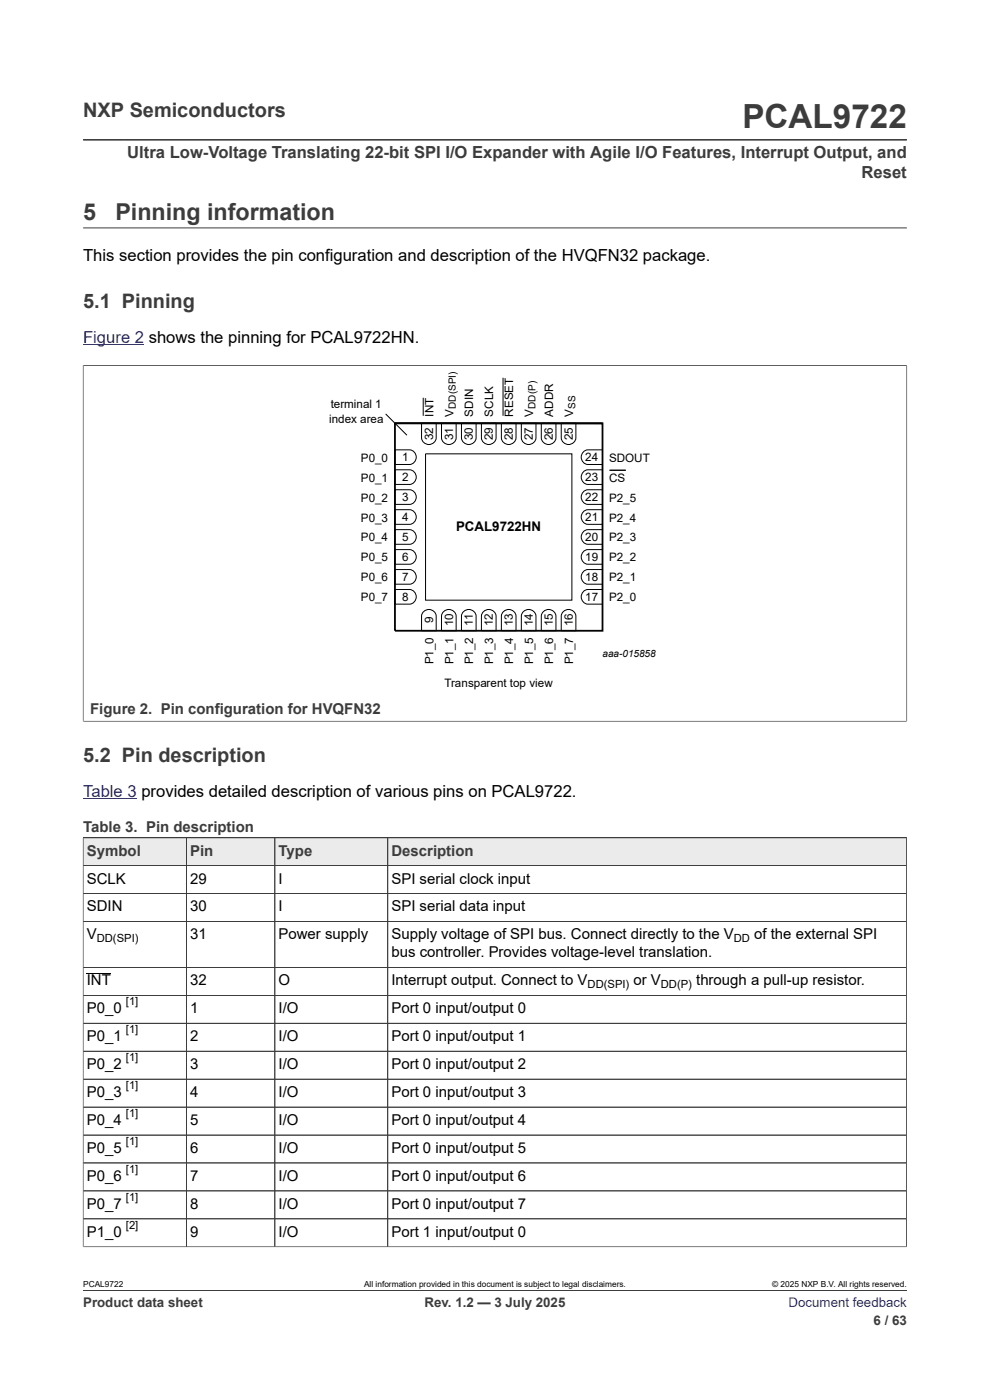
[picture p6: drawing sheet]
<svg xmlns="http://www.w3.org/2000/svg" width="210mm" height="297mm" viewBox="0 0 210 297" stroke-linecap="round" stroke-linejoin="round" font-family="sans-serif">
<defs><g id="words">
<text font-size="7.1" fill="#3c3c3c" x="157.5" y="27.2">PCAL9722</text>
<g font-size="4.9" fill="#3c3c3c">
<text x="17.6" y="46.6">5</text>
<text x="24.5" y="46.6">Pinning information</text>
</g>
<g font-size="4.2" fill="#3c3c3c">
<text x="17.6" y="24.8">NXP Semiconductors</text>
<text x="17.6" y="65.3">5.1 Pinning</text>
<text x="17.6" y="161.6">5.2 Pin description</text>
</g>
<g font-size="3.5" fill="#3c3c3c">
<text x="27" y="33.5">Ultra Low-Voltage Translating 22-bit SPI I/O Expander with Agile I/O Features, Interrupt Output, and</text>
<text x="182.8" y="37.7">Reset</text>
</g>
<text font-size="3.5" x="17.6" y="55.5">This section provides the pin configuration and description of the HVQFN32 package.</text>
<g font-size="3.5" fill="#00f">
<text x="17.6" y="72.8">Figure 2 shows the pinning for PCAL9722HN.</text>
<text x="17.6" y="169.1">Table 3 provides detailed description of various pins on PCAL9722.</text>
</g>
<g font-size="3.2" fill="#3c3c3c">
<text x="19.1" y="151.5">Figure 2. Pin configuration for HVQFN32</text>
<text x="17.6" y="176.6">Table 3. Pin description</text>
<text x="18.4" y="181.5">Symbol</text>
<text x="40.3" y="181.5">Pin</text>
<text x="59.1" y="181.5">Type</text>
<text x="83" y="181.5">Description</text>
</g>
<g font-size="3.2">
<text x="18.4" y="187.4">SCLK</text>
<text x="40.3" y="187.4">29</text>
<text x="59.1" y="187.4">I</text>
<text x="83" y="187.4">SPI serial clock input</text>
<text x="18.4" y="193.4">SDIN</text>
<text x="40.3" y="193.4">30</text>
<text x="59.1" y="193.4">I</text>
<text x="83" y="193.4">SPI serial data input</text>
<text x="18.4" y="199.3">V</text>
<text x="40.3" y="199.3">31</text>
<text x="59.1" y="199.3">Power supply</text>
<text x="83" y="199.3">Supply voltage of SPI bus. Connect directly to the V</text>
<text x="83" y="203.1">bus controller. Provides voltage-level translation.</text>
<text x="160" y="199.3">of the external SPI</text>
<text x="18.4" y="209">INT</text>
<text x="40.3" y="209">32</text>
<text x="59.1" y="209">O</text>
<text x="83" y="209">Interrupt output. Connect to V</text>
<text x="134.4" y="209">or V</text>
<text x="147.7" y="209">through a pull-up resistor.</text>
<text x="18.4" y="214.9">P0_0</text>
<text x="40.3" y="214.9">1</text>
<text x="59.1" y="214.9">I/O</text>
<text x="83" y="214.9">Port 0 input/output 0</text>
<text x="18.4" y="220.9">P0_1</text>
<text x="40.3" y="220.9">2</text>
<text x="59.1" y="220.9">I/O</text>
<text x="83" y="220.9">Port 0 input/output 1</text>
<text x="18.4" y="226.8">P0_2</text>
<text x="40.3" y="226.8">3</text>
<text x="59.1" y="226.8">I/O</text>
<text x="83" y="226.8">Port 0 input/output 2</text>
<text x="18.4" y="232.7">P0_3</text>
<text x="40.3" y="232.7">4</text>
<text x="59.1" y="232.7">I/O</text>
<text x="83" y="232.7">Port 0 input/output 3</text>
<text x="18.4" y="238.7">P0_4</text>
<text x="40.3" y="238.7">5</text>
<text x="59.1" y="238.7">I/O</text>
<text x="83" y="238.7">Port 0 input/output 4</text>
<text x="18.4" y="244.6">P0_5</text>
<text x="40.3" y="244.6">6</text>
<text x="59.1" y="244.6">I/O</text>
<text x="83" y="244.6">Port 0 input/output 5</text>
<text x="18.4" y="250.5">P0_6</text>
<text x="40.3" y="250.5">7</text>
<text x="59.1" y="250.5">I/O</text>
<text x="83" y="250.5">Port 0 input/output 6</text>
<text x="18.4" y="256.4">P0_7</text>
<text x="40.3" y="256.4">8</text>
<text x="59.1" y="256.4">I/O</text>
<text x="83" y="256.4">Port 0 input/output 7</text>
<text x="18.4" y="262.4">P1_0</text>
<text x="40.3" y="262.4">9</text>
<text x="59.1" y="262.4">I/O</text>
<text x="83" y="262.4">Port 1 input/output 0</text>
</g>
<text font-size="2.8" x="96.8" y="112.6">PCAL9722HN</text>
<g font-size="2.8" fill="#3c3c3c">
<text x="17.6" y="277.3">Product data sheet</text>
<text x="90.1" y="277.3">Rev. 1.2 — 3 July 2025</text>
<text x="185.3" y="281">6 / 63</text>
</g>
<text font-size="2.8" fill="#00f" x="167.3" y="277.3">Document feedback</text>
<g font-size="2.5">
<text x="69.8" y="89.6">index area</text>
<text x="70.1" y="86.7">terminal 1</text>
<text x="91.9" y="88.4" transform="rotate(-90 91.9 88.4)">INT</text>
<text x="96.2" y="88.4" transform="rotate(-90 96.2 88.4)">V</text>
<text x="100.4" y="88.4" transform="rotate(-90 100.4 88.4)">SDIN</text>
<text x="104.6" y="88.4" transform="rotate(-90 104.6 88.4)">SCLK</text>
<text x="108.9" y="88.4" transform="rotate(-90 108.9 88.4)">RESET</text>
<text x="113.1" y="88.4" transform="rotate(-90 113.1 88.4)">V</text>
<text x="117.3" y="88.4" transform="rotate(-90 117.3 88.4)">ADDR</text>
<text x="121.6" y="88.4" transform="rotate(-90 121.6 88.4)">V</text>
<text x="91.9" y="93.4" transform="rotate(-90 91.9 93.4)">32</text>
<text x="96.1" y="93.4" transform="rotate(-90 96.1 93.4)">31</text>
<text x="100.3" y="93.4" transform="rotate(-90 100.3 93.4)">30</text>
<text x="104.6" y="93.4" transform="rotate(-90 104.6 93.4)">29</text>
<text x="108.8" y="93.4" transform="rotate(-90 108.8 93.4)">28</text>
<text x="113" y="93.4" transform="rotate(-90 113 93.4)">27</text>
<text x="117.3" y="93.4" transform="rotate(-90 117.3 93.4)">26</text>
<text x="121.5" y="93.4" transform="rotate(-90 121.5 93.4)">25</text>
<text x="76.6" y="98">P0_0</text>
<text x="85.3" y="97.9">1</text>
<text x="124.1" y="97.9">24</text>
<text x="129.2" y="98">SDOUT</text>
<text x="76.6" y="106.4">P0_2</text>
<text x="76.6" y="102.2">P0_1</text>
<text x="85.3" y="106.3">3</text>
<text x="85.3" y="102.1">2</text>
<text x="124.1" y="106.3">22</text>
<text x="124.1" y="102.1">23</text>
<text x="129.2" y="106.4">P2_5</text>
<text x="129.2" y="102.2">CS</text>
<text x="76.6" y="110.7">P0_3</text>
<text x="85.3" y="110.6">4</text>
<text x="124.1" y="110.6">21</text>
<text x="129.2" y="110.7">P2_4</text>
<text x="76.6" y="119.1">P0_5</text>
<text x="76.6" y="114.9">P0_4</text>
<text x="85.3" y="119">6</text>
<text x="85.3" y="114.8">5</text>
<text x="124.1" y="119">19</text>
<text x="124.1" y="114.8">20</text>
<text x="129.2" y="119.1">P2_2</text>
<text x="129.2" y="114.9">P2_3</text>
<text x="76.6" y="123.4">P0_6</text>
<text x="85.3" y="123.3">7</text>
<text x="124.1" y="123.3">18</text>
<text x="129.2" y="123.4">P2_1</text>
<text x="76.6" y="127.6">P0_7</text>
<text x="85.3" y="127.5">8</text>
<text x="124.1" y="127.5">17</text>
<text x="129.2" y="127.6">P2_0</text>
<text x="91.9" y="132.2" transform="rotate(-90 91.9 132.2)">9</text>
<text x="96.1" y="132.9" transform="rotate(-90 96.1 132.9)">10</text>
<text x="100.3" y="132.9" transform="rotate(-90 100.3 132.9)">11</text>
<text x="104.6" y="132.9" transform="rotate(-90 104.6 132.9)">12</text>
<text x="108.8" y="132.9" transform="rotate(-90 108.8 132.9)">13</text>
<text x="113" y="132.9" transform="rotate(-90 113 132.9)">14</text>
<text x="117.3" y="132.9" transform="rotate(-90 117.3 132.9)">15</text>
<text x="121.5" y="132.9" transform="rotate(-90 121.5 132.9)">16</text>
<text x="91.9" y="140.9" transform="rotate(-90 91.9 140.9)">P1_0</text>
<text x="96.2" y="140.9" transform="rotate(-90 96.2 140.9)">P1_1</text>
<text x="100.4" y="140.9" transform="rotate(-90 100.4 140.9)">P1_2</text>
<text x="104.6" y="140.9" transform="rotate(-90 104.6 140.9)">P1_3</text>
<text x="108.9" y="140.9" transform="rotate(-90 108.9 140.9)">P1_4</text>
<text x="113.1" y="140.9" transform="rotate(-90 113.1 140.9)">P1_5</text>
<text x="117.3" y="140.9" transform="rotate(-90 117.3 140.9)">P1_6</text>
<text x="121.6" y="140.9" transform="rotate(-90 121.6 140.9)">P1_7</text>
<text x="94.3" y="145.7">Transparent top view</text>
</g>
<g font-size="2.4">
<text x="20.5" y="199.9">DD(SPI)</text>
<text x="155.7" y="199.9">DD</text>
<text x="124.6" y="209.6">DD(SPI)</text>
<text x="140.2" y="209.6">DD(P)</text>
<text x="26.7" y="213.3">[1]</text>
<text x="26.7" y="219.2">[1]</text>
<text x="26.7" y="225.2">[1]</text>
<text x="26.7" y="231.1">[1]</text>
<text x="26.7" y="237">[1]</text>
<text x="26.7" y="242.9">[1]</text>
<text x="26.7" y="248.9">[1]</text>
<text x="26.7" y="254.8">[1]</text>
<text x="26.7" y="260.7">[2]</text>
</g>
<g font-size="2.1">
<text x="96.7" y="86.7" transform="rotate(-90 96.7 86.7)">DD(SPI)</text>
<text x="113.6" y="86.7" transform="rotate(-90 113.6 86.7)">DD(P)</text>
<text x="122.1" y="86.7" transform="rotate(-90 122.1 86.7)">SS</text>
<text x="127.8" y="139.4">aaa-015858</text>
</g>
<g font-size="1.8">
<text x="17.6" y="273.1">PCAL9722</text>
<text x="77.2" y="273.1">All information provided in this document is subject to legal disclaimers.</text>
<text x="163.8" y="273.1">© 2025 NXP B.V. All rights reserved.</text>
</g>
</g></defs>
<path d="M17.6 29.7h174.8M17.6 48.3h174.8M17.6 77.5h174.8M17.6 77.4v75.7M192.4 77.4v75.7M17.6 153h174.8M17.6 177.7h174.7" fill="none" stroke="#3c3c3c" stroke-width=".21"/>
<path d="M17.6 73.2h13M17.6 169.5h11.4" fill="none" stroke="#00f" stroke-width=".21"/>
<path d="M83.8 89.8h44v44h-44zM83.8 89.8h44" fill="none" stroke="#000" stroke-width=".38"/>
<g fill="none" stroke="#000" stroke-width=".21">
<path d="M81.8 87.8l4.5 4.5M83.8 99.7h3.1a1.56 1.56 0 0 1 1.4 1.5 1.56 1.56 0 0 1-1.4 1.6h-3.1zM83.8 95.4h3.1a1.56 1.56 0 0 1 1.4 1.6 1.56 1.56 0 0 1-1.4 1.5h-3.1zM89.4 89.8h3.1v3.1a1.56 1.56 0 0 1-1.5 1.4 1.56 1.56 0 0 1-1.6-1.4zM89.8 84.4v3.8M90.3 96.3h31v31h-31zM93.7 89.8h3.1v3.1a1.56 1.56 0 0 1-1.6 1.4 1.56 1.56 0 0 1-1.5-1.4zM97.9 89.8h3.1v3.1a1.56 1.56 0 0 1-1.6 1.4 1.56 1.56 0 0 1-1.5-1.4zM102.1 89.8h3.1v3.1a1.56 1.56 0 0 1-1.5 1.4 1.56 1.56 0 0 1-1.6-1.4zM106.4 89.8h3.1v3.1a1.56 1.56 0 0 1-1.6 1.4 1.56 1.56 0 0 1-1.5-1.4zM106.7 80.1v8.1M110.6 89.8h3.1v3.1a1.56 1.56 0 0 1-1.6 1.4 1.56 1.56 0 0 1-1.5-1.4z"/>
<path d="M114.8 89.8h3.1v3.1a1.56 1.56 0 0 1-1.5 1.4 1.56 1.56 0 0 1-1.6-1.4zM119.1 89.8h3.1v3.1a1.56 1.56 0 0 1-1.6 1.4 1.56 1.56 0 0 1-1.5-1.4zM123.9 100l.8-.3h3.1v3.1h-3.1a1.57 1.57 0 0 1-1.3-1.1 1.57 1.57 0 0 1 .5-1.7zM123.9 95.8l.8-.4h3.1v3.1h-3.1a1.57 1.57 0 0 1-1.3-1.1 1.57 1.57 0 0 1 .5-1.6zM129.3 99.8h3.4M83.8 116.6h3.1a1.56 1.56 0 0 1 1.4 1.5 1.56 1.56 0 0 1-1.4 1.6h-3.1zM83.8 112.4h3.1a1.56 1.56 0 0 1 1.4 1.5 1.56 1.56 0 0 1-1.4 1.6h-3.1zM83.8 108.1h3.1a1.56 1.56 0 0 1 1.4 1.6 1.56 1.56 0 0 1-1.4 1.5h-3.1zM83.8 103.9h3.1a1.56 1.56 0 0 1 1.4 1.5 1.56 1.56 0 0 1-1.4 1.6h-3.1zM123.9 116.9l.8-.3h3.1v3.1h-3.1a1.57 1.57 0 0 1-1.3-1.1 1.57 1.57 0 0 1 .5-1.7zM123.9 112.7l.8-.3h3.1v3.1h-3.1a1.57 1.57 0 0 1-1.3-1.1 1.57 1.57 0 0 1 .5-1.7zM123.9 108.5l.8-.4h3.1v3.1h-3.1a1.57 1.57 0 0 1-1.3-1.1 1.57 1.57 0 0 1 .5-1.6z"/>
<path d="M123.9 104.2l.8-.3h3.1v3.1h-3.1a1.57 1.57 0 0 1-1.3-1.1 1.57 1.57 0 0 1 .5-1.7zM83.8 125.1h3.1a1.56 1.56 0 0 1 1.4 1.5 1.56 1.56 0 0 1-1.4 1.6h-3.1zM83.8 120.8h3.1a1.56 1.56 0 0 1 1.4 1.6 1.56 1.56 0 0 1-1.4 1.5h-3.1zM89.7 129.9a1.57 1.57 0 0 1 1.7-.5 1.57 1.57 0 0 1 1.1 1.3v3.1h-3.1v-3.1zM94 129.9a1.57 1.57 0 0 1 1.6-.5 1.57 1.57 0 0 1 1.2 1.3v3.1h-3.1v-3.1zM98.2 129.9a1.57 1.57 0 0 1 1.7-.5 1.57 1.57 0 0 1 1.1 1.3v3.1h-3.1v-3.1zM102.4 129.9a1.57 1.57 0 0 1 1.7-.5 1.57 1.57 0 0 1 1.1 1.3v3.1h-3.1v-3.1zM106.7 129.9a1.57 1.57 0 0 1 1.6-.5 1.57 1.57 0 0 1 1.2 1.3v3.1h-3.1v-3.1zM110.9 129.9a1.57 1.57 0 0 1 1.7-.5 1.57 1.57 0 0 1 1.1 1.3v3.1h-3.1v-3.1zM115.1 129.9a1.57 1.57 0 0 1 1.7-.5 1.57 1.57 0 0 1 1.1 1.3v3.1h-3.1v-3.1zM119.4 129.9a1.57 1.57 0 0 1 1.6-.5 1.57 1.57 0 0 1 1.2 1.3v3.1h-3.1v-3.1zM123.9 125.4l.8-.3h3.1v3.1h-3.1a1.57 1.57 0 0 1-1.3-1.1 1.57 1.57 0 0 1 .5-1.7z"/>
<path d="M123.9 121.2l.8-.4h3.1v3.1h-3.1a1.57 1.57 0 0 1-1.3-1.1 1.57 1.57 0 0 1 .5-1.6z"/>
</g>
<path d="M17.7 177.8h21.8v5.8h-21.8z" fill="#ebebeb"/>
<path d="M17.6 177.7h22v5.9h-22z" fill="none" stroke="#3c3c3c" stroke-width=".21"/>
<path d="M39.6 177.8h18.6v5.8h-18.6z" fill="#ebebeb"/>
<path d="M39.6 177.7h18.7v5.9h-18.7z" fill="none" stroke="#3c3c3c" stroke-width=".21"/>
<path d="M58.4 177.8h23.8v5.8h-23.8z" fill="#ebebeb"/>
<path d="M58.3 177.7h24v5.9h-24z" fill="none" stroke="#3c3c3c" stroke-width=".21"/>
<path d="M82.3 177.8h109.9v5.8h-109.9z" fill="#ebebeb"/>
<g fill="none" stroke="#3c3c3c" stroke-width=".21">
<path d="M17.6 177.7h174.7v86.9M17.6 177.8v86.8M39.6 177.8v86.7M58.3 177.8v86.7M82.3 177.7v86.8M17.6 183.6h174.7M17.6 189.6h174.7M17.6 195.5h174.7M17.6 205.2h174.7M17.6 211.2h174.7M17.6 217.1h174.7M17.6 223h174.7"/>
<path d="M17.6 228.9h174.7M17.6 234.9h174.7M17.6 240.8h174.7M17.6 246.7h174.7M17.6 252.6h174.7M17.6 258.6h174.7M17.6 264.5h174.8M17.6 273.8h174.8"/>
</g>
<path d="M18.4 206.5h5.1" fill="none" stroke="#000" stroke-width=".21"/>
<use href="#words"/>
</svg>
